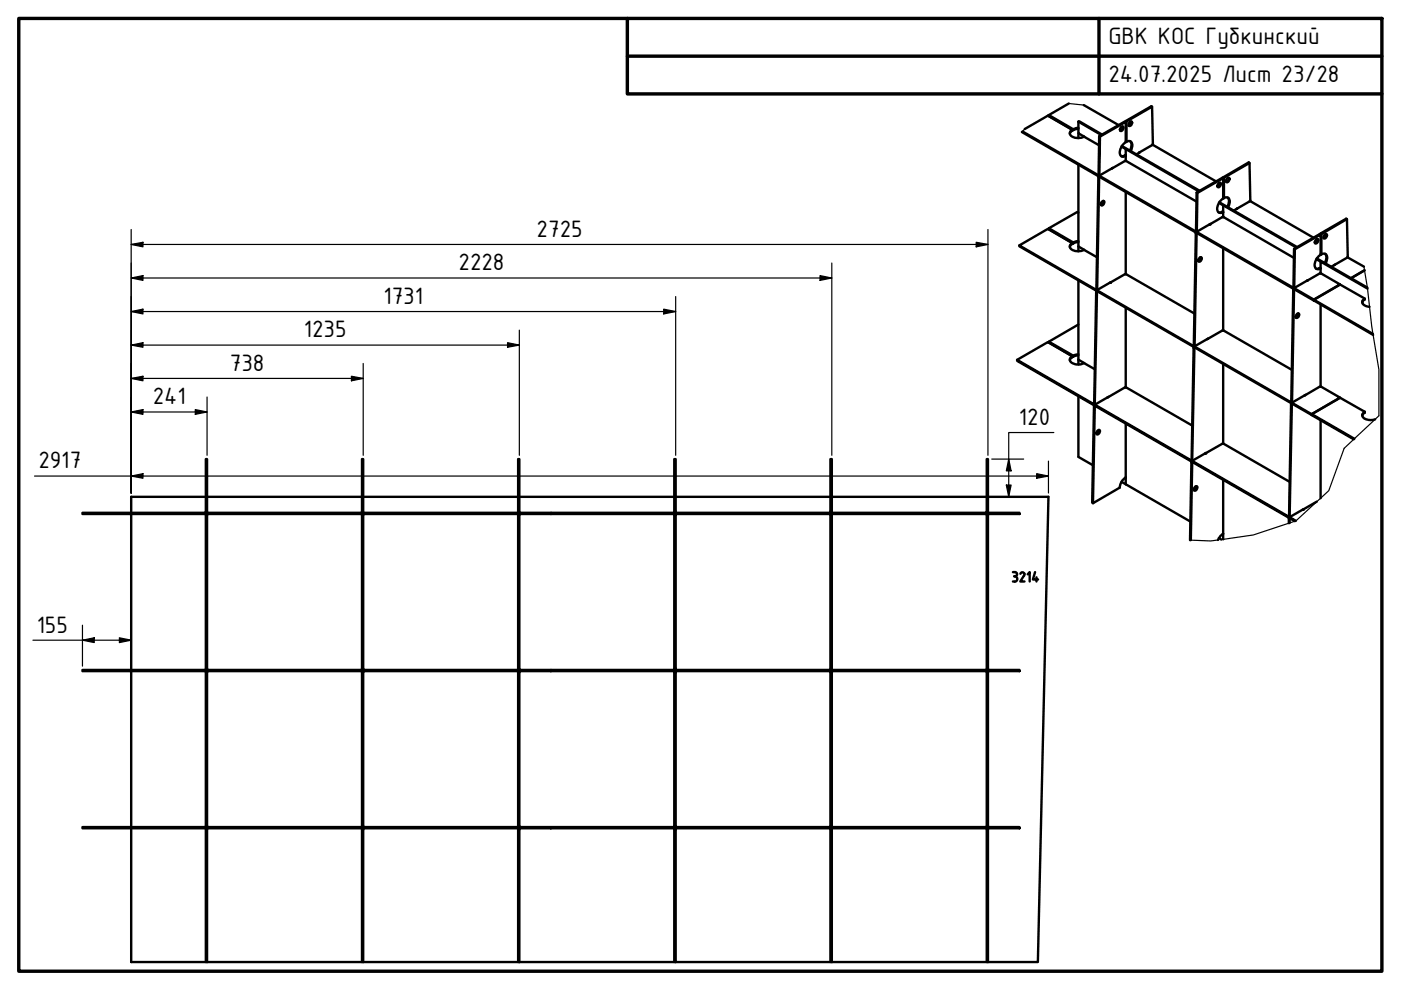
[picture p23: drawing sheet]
<svg xmlns="http://www.w3.org/2000/svg" width="297mm" height="210mm" viewBox="0 0 297 210" stroke-linecap="round" stroke-linejoin="round" font-family="sans-serif">
<defs><g id="words">
<g font-size="5.4">
<text x="235" y="9.4">GBK КОС Губкинский</text>
<text x="235" y="17.4">24.07.2025 Лист 23/28</text>
<text x="113.7" y="50.3">2725</text>
<text x="97.2" y="57.3">2228</text>
<text x="81.3" y="64.4">1731</text>
<text x="64.4" y="71.6">1235</text>
<text x="48.7" y="78.7">738</text>
<text x="32.4" y="85.7">241</text>
<text x="216" y="90.1">120</text>
<text x="8.1" y="99.3">2917</text>
<text x="7.8" y="134.1">155</text>
</g>
</g></defs>
<!-- layer: Visible (ISO) -->
<g fill="none" stroke="#000" stroke-width=".51">
<path d="M216.7 28l61.9 35.7v-.2M216.8 27.9l61.8 35.6 5.5-3.2-4-2.3h-.3l-2.7 1.5M217.3 27.4l4.9-2.9 5.1 3M222.4 24.4l5.1 3v.2M226.6 21.9l-4.2 2.5v.2l5.1 3M227.3 27.5a.81 .81 0 0 0-.5 .9 .81 .81 0 0 0 .8 .7l1.2 .2 1-.3 3.2 1.8M227.3 27.5l-.5 .8M228.6 25.8v2.5l1.3 .7M228.6 25.8l.2-.1 4.9 2.8M228.6 27.3l-1.1 .3M228.6 27.1l-1.1 .3M228.6 25.8l4.9 2.8"/>
<path d="M228.6 28.3v1M228.6 34.9v18.4M229.8 22.3l7.4 4.2M232.9 37.5l-.4 23.8M232.9 37l.3 .2zM232.9 37l.1-8.1 .2 .1-.1 8.1M233 37.4l-.1 .1 .1 .1M233 28.9l5.5-3.1h.2v-.1l5.4-3.2 .2 .1 .1 7.9-.1 .2-2.8 1.7M233 37.6l-.4 23.8M233.1 37.5l-.1 .1M233.2 29l5.5-3.2v4.4a2.2 2.2 0 0 0-1 2.9 .78 .78 0 0 0 1 0M235.8 35.7l2.7-1.6h.3l14.9 8.6"/>
<path d="M236 35.6l-2.8 1.6M237.7 26.9h.1a.33 .33 0 0 1 .4 .1 .33 .33 0 0 1-.1 .5l-.1 .1a.3 .3 0 0 1-.5 .1 .3 .3 0 0 1 0-.5zM237.8 31.1l.9 .5M237.8 26.9l.2 .1M237.9 31l16.4 9.4M238 26.8l-.1 .6-.4 .3M238.5 32.9l-.8 .2M238.5 32.9l.2 .2M238.7 31.6v1.5l-.2-.2M238.7 25.7l.1 .1v4.3l-.1-.1M238.7 31.6l15.5 9M238.7 33.1v1"/>
<path d="M238.8 30.1a.85 .85 0 0 1 1.2 .1 .85 .85 0 0 1 0 1.1l-.3 .7M239.5 25.9a.31 .31 0 0 1 .5-.1 .31 .31 0 0 1-.1 .5 .37 .37 0 0 1-.5 .4 .37 .37 0 0 1 0-.7zM239.6 29.9l.2 .2 .1 .7-.3 1.1M239.8 25.8v.5l-.5 .3M241.6 32.3l-.7 .4M244.3 22.6l-5.5 3.2M244.3 30.7l13.5 7.8M258.4 38.9v-.1a.32 .32 0 0 1 .5 .1 .32 .32 0 0 1-.2 .5l-.1 .2a.33 .33 0 0 1-.5-.1 .33 .33 0 0 1 .1-.5zM258.4 38.8l.3 .2M258.7 38.7l-.2 .7-.4 .2M259.3 37.6l.2 .1v4.3l-.2-.1M260.2 37.8a.33 .33 0 0 1 .5 0 .33 .33 0 0 1-.1 .5l-.2 .2a.31 .31 0 0 1-.4 0 .31 .31 0 0 1 0-.4z"/>
<path d="M260.5 37.7l-.1 .5-.4 .3M264.9 34.6l-5.4 3.1M216.1 52v.2l62 35.8v-.2M222.4 48.4l5.1 3v.2M227.3 51.5a.81 .81 0 0 0-.5 1 .81 .81 0 0 0 .9 .6l1.1 .2 1-.3 2.8 1.5M227.3 51.5l-5.1-3-6.1 3.5 62 35.8 6-3.5-4-2.3h-.3l-3.2 1.8M227.3 51.5l-.5 .8M228.6 52.3l1.3 .7M228.6 51.3l-1.1 .3M228.6 45.1l-.2-.2-6 3.5v.2l5.1 3M228.6 51.1l-1.1 .3M228.6 59.5v17.8"/>
<path d="M233.6 42.8l.1-.1a.32 .32 0 0 1 .5 .1 .32 .32 0 0 1-.2 .4v.2a.35 .35 0 0 1-.6 .1 .35 .35 0 0 1 .1-.6zM233.9 42.6v.6l-.5 .2M235.3 60l3.2-1.9h.3l14.4 8.4M235.5 59.9l-2.8 1.5M238.7 40.7v17.4M253.5 49.5l-.4 23.7M253.5 49.5h.2M253.6 48.9l.2 .2zM253.6 49.3l-.1 .2M253.7 40.8l.2 .1-.2 8.1M253.7 49.5l-.4 23.8M253.8 49.4l-.1 .1"/>
<path d="M253.9 40.9l5.4-3.1v4.3a2.2 2.2 0 0 0-.9 2.9l.5 .1 .4-.1M254.4 54.6a.33 .33 0 0 1 .4 .1 .33 .33 0 0 1-.1 .5l-.2 .2a.31 .31 0 0 1-.5-.1 .31 .31 0 0 1 .1-.4zM254.6 54.5v.5l-.5 .4M256.5 47.6l2.7-1.6h.2l14.9 8.7M256.6 47.5l-2.8 1.6M258.4 43l.9 .5M258.5 42.9l16.5 9.5M259.2 44.9l-.8 .1M259.2 44.9l.1 .1M259.3 43.5v1.5l-.1-.1M259.3 45v1M259.3 52.6v17.5"/>
<path d="M259.3 43.5l15.5 9M259.5 42a.8 .8 0 0 1 1.1 0 .8 .8 0 0 1 .1 1.1l-.3 .9M260.3 41.9l.2 .3 .1 .6-.4 1M262.2 44.3l2.8-1.6 .1-.2-.2-7.9-.1-.2-5.5 3.2v.2l-.1-.1-5.5 3.1-.1 8.1M262.3 44.2l-.7 .4M265 42.6l13.5 7.8M274.4 52.8h.1l-.1 8.1M274.5 52.8l5.5-3.1v4.3a2.2 2.2 0 0 0-1 3l.6 .1 .4-.2M277.3 59.5l-2.8 1.5M279.1 50.7a.33 .33 0 0 1 .5 .2 .33 .33 0 0 1-.2 .4l-.2 .2a.32 .32 0 0 1-.5-.1 .32 .32 0 0 1 .2-.4zM279.1 55l.9 .5M279.1 50.7l.3 .2"/>
<path d="M279.2 54.8l10.7 6.2M279.3 50.6l-.1 .7-.4 .2M279.8 56.8l.2 .1v-1.4l9.9 5.7M279.8 56.8l-.8 .2M279.8 56.8l.2 .1M280 49.5l.2 .1v4.3l-.2-.1M280 56.9v1.1M280.2 53.9a.79 .79 0 0 1 1 0 .79 .79 0 0 1 .1 1.1l-.2 .9M280.9 53.8l.2 .3 .1 .6-.3 1.1M280.9 49.7a.33 .33 0 0 1 .5 .1 .33 .33 0 0 1-.2 .5l-.2 .2a.31 .31 0 0 1-.4-.1 .31 .31 0 0 1 .1-.4zM281.1 49.6v.5l-.5 .4M282.8 56.2l2.8-1.6 .2-.2-.2-7.9-.2-.1-5.4 3.1v.2l-.2-.1-5.4 3.2-.2 8"/>
<path d="M283 56.1l-.8 .5M285.6 46.5l-5.4 3.1M285.7 54.5l3.5 2M289.3 57.3l-2.8 1.7M289.3 57.3l-2.9 1.7M215.6 76.3l6.6-3.8 5.1 3v.2l-.5 .6M222.4 72.4l5.1 3v.2M227.3 75.5a.81 .81 0 0 0-.5 1 .81 .81 0 0 0 .9 .6l1.3 .2 .8-.3 2.3 1.3M228.6 76.3l1.3 .7M228.6 75.3l-1.1 .3M228.6 68.8l-6.2 3.6v.2l5.1 3M228.6 75.1l-1.1 .3"/>
<path d="M232.4 61.8l-.4 23.8M232.5 61.7l-.1 .1 .2 .1M232.6 61.9l-.5 23.8M232.6 61.4l-.1-.1 .2 .1M232.6 61.4h.1M232.7 61.8l-.1 .1M238.7 65.2v16.9M253.1 73.8l-.5 23.7 .2 .1M253.1 73.8h.1M253.1 73.2l.3 .2M253.1 73.2l.2 .1M253.2 73.6l-.1 .2"/>
<path d="M253.2 73.8l-.4 23.8M253.3 73.3l.1 .1M253.3 73.7l-.1 .1M256 71.9l3.2-1.8h.2l14.5 8.3M256 71.9h.1M256.2 71.8l-2.8 1.6M259.3 77.2v16.9M274.2 61.4l-.4 23.7 .1 .1M274.2 61.4l.2 .1M274.2 60.8l.3 .2zM274.3 61.3l-.1 .1M274.4 61.5l-.5 23.7"/>
<path d="M274.4 61.4v.1M275 66.5a.33 .33 0 0 1 .5 .2 .33 .33 0 0 1-.2 .4l-.2 .2a.29 .29 0 0 1-.4 0 .29 .29 0 0 1 .1-.4zM275.3 66.4l-.1 .6-.5 .3M278.6 63.6l5.5-3.3 5.2 3v.2l-.3 .3-.2 .3M278.6 63.7h.1M280 64.5v17.5M284.1 60.3h.1M289.3 63.3a.87 .87 0 0 0-.4 1 .87 .87 0 0 0 .9 .7h.6M291.1 70.8l-12.5-7.2v.1l12.5 7.3M228.6 84v12.9l3.1 1.8M231.9 86.1l-.3 20.5 .1 .1M232 86l-.1 .1 .2 .1"/>
<path d="M232.1 85.7l-.1-.1 .2 .1M232.1 86.2l-.4 20.5 5.7-3.3 .5-1.4 .8-.8M232.1 85.7h.1M232.2 86.1l-.1 .1M232.7 91.3a.33 .33 0 0 1 .5 0 .33 .33 0 0 1-.1 .5l-.1 .2a.31 .31 0 0 1-.5 0 .31 .31 0 0 1 0-.5zM233 91.2l-.1 .6-.4 .2M234.9 84.3l3.6-2.2h.3l14 8.1M235 84.1l-2.8 1.6M238.7 89.8v12.9M252.6 98l-.3 16.5M252.6 98l.2 .1M252.7 97.9l-.1 .1"/>
<path d="M252.7 97.6h.2M252.8 98.1l-.3 16.4M252.8 97.6h.1M252.9 98l-.1 .1M255.5 96.2l3.7-2.1h.2l14 8.1M255.7 96.1l-2.8 1.5M273.7 85.7l-.4 23.7M273.7 85.7l.2 .1M273.8 85.5l-.1 .2M273.9 85.2l.1 .1M273.9 85.8l-.5 23.7M274 85.7l-.1 .1"/>
<path d="M276.8 83.7l-2.8 1.6M278.1 88h.1M280 89.1v16.5M284.1 84.3h.1M287.1 93l-9-5.2v.2l8.9 5.1M289.3 87.3a.84 .84 0 0 0-.4 .9 .84 .84 0 0 0 .7 .7l1 .2 .9-.2M289.3 87.3l-5.2-3-6 3.5M289.3 87.3v.2l-.3 .3-.2 .4M17.5 108.7h99.3v.3h-99.3zM27.8 109v33M43.6 108.5h.3v.2h-.3zM43.6 108.5v-11.2h.3v11.2"/>
<path d="M43.6 105.3h-15.8v3.4M43.6 108.7h.1M43.6 109h.1M43.6 109.2v32.6M43.9 109h-.3v.2h.3M43.9 105.3h32.9M43.9 108.7h.1M43.9 109v33M76.8 108.5h.2v.2h-.2zM76.8 108.5v-11.2h.2v11.2M76.8 108.7h.1M76.8 109h.1"/>
<path d="M76.8 109.2v32.6M77 109h-.2v.2h.2M77 105.3h32.9M77 108.7h.1M77 109v33M109.9 108.5h.2v.2h-.2zM109.9 108.5v-11.2h.2v11.2M109.9 108.7h.1M109.9 109h.1M109.9 109.2v32.6M110.1 109h-.2v.2h.2M110.1 105.3h32.9"/>
<path d="M110.1 108.7h.1M110.1 109v33M116.8 108.7h99.4v.3h-99.4zM143 108.5h.3v.2h-.3zM143 108.5v-11.2h.3v11.2M143 108.7h.1M143 109h.1M143 109.2v32.6M143.3 109h-.3v.2h.3M143.3 105.3h32.8M143.3 108.7h.1M143.3 109v33"/>
<path d="M176.1 108.5h.3v.2h-.3zM176.1 108.5v-11.2h.3v11.2M176.1 108.7h.1M176.1 109h.1M176.1 109.2v32.6M176.4 109h-.3v.2h.3M176.4 105.3h32.8M176.4 108.7h.1M176.4 109v33M209.2 108.5h.3v.2h-.3zM209.2 108.5v-11.2h.3v11.2M209.2 108.7h.1"/>
<path d="M209.2 109h.1M209.2 109.2v32.6M209.5 105.3h12.8l-2.3 98.7h-10.5M209.5 109h-.3v.2h.3M209.5 108.7h.1M209.5 109v33M237.8 102.2l.9 .5M238.7 102.7l13.7 7.9M253.4 103.1a.33 .33 0 0 1 .5 .2 .33 .33 0 0 1-.2 .4l-.2 .3a.31 .31 0 0 1-.4-.1 .31 .31 0 0 1 .1-.4zM253.7 103.1v.4l-.5 .4M258.4 114.1l.6 .3M259.3 113.2l-.6 .4-.5 .9"/>
<path d="M259.3 101.7v12.7M273.3 110v.9M273.3 110h.1M273.3 109.4l.3 .2M273.3 109.8v.2M273.4 110v.9M273.5 109.9l-.1 .1M274.7 110.4l-59.1-34.1v.2l58.9 34M276.4 108l-2.8 1.6M279.2 106.4l-3 1.7M214.8 121.3h.4a.44 .44 0 0 1 .4 .4 .44 .44 0 0 1-.4 .5M214.8 123.3h.3"/>
<path d="M215 122.2a.58 .58 0 0 1 .7 .5 .58 .58 0 0 1-.6 .6M216.3 121.7a.45 .45 0 0 1 .7-.3 .45 .45 0 0 1 .1 .7M217.1 122.1l-.8 1.2h.9M217.9 121.8l.4-.5v2M219.5 121.3l-.5 1.6h.8v.4M219.8 122.4v.5h.3M17.5 142h99.3v.3h-99.3zM27.8 142.3v33.1M43.6 142h.1M43.6 142.3h.1M43.6 142.6v32.5M43.9 141.8h-.3v.2h.3"/>
<path d="M43.9 142.6h-.3v-.3h.3v33.1l-.3-.1v-.2h.3M76.8 142h.1M76.8 142.3h.1M76.8 142.6v32.5M77 141.8h-.2v.2h.2M77 142.6h-.2v-.3h.2v33.1l-.2-.1v-.2h.2M109.9 142h.1M109.9 142.3h.1M109.9 142.6v32.5M110.1 141.8h-.2v.2h.2M110.1 142.6h-.2v-.3h.2v33.1l-.2-.1v-.2h.2M116.8 142h99.4v.3h-99.4z"/>
<path d="M143 142h.1M143 142.3h.1M143 142.6v32.5M143.3 141.8h-.3v.2h.3M143.3 142.6h-.3v-.3h.3v33.1l-.3-.1v-.2h.3M176.1 142h.1M176.1 142.3h.1M176.1 142.6v32.5M176.4 141.8h-.3v.2h.3M176.4 142.6h-.3v-.3h.3v33.1l-.3-.1v-.2h.3M209.2 142h.1M209.2 142.3h.1"/>
<path d="M209.2 142.6v32.5M209.5 141.8h-.3v.2h.3M209.5 142.6h-.3v-.3h.3v33.1l-.3-.1v-.2h.3M17.5 175.4h99.3v.2h-99.3zM27.8 175.6v28.4h15.8M43.6 175.9v28.1h.3M43.6 175.3v.1M43.6 175.6v.1M43.9 175.7h-.3v.2h.3M43.9 175.6v28.4M76.8 175.9v28.1h.2M76.8 175.3v.1"/>
<path d="M76.8 175.6v.1M77 175.7h-.2v.2h.2M77 175.6v28.4M109.9 175.9v28.1h.2M109.9 175.3v.1M109.9 175.6v.1M110.1 175.7h-.2v.2h.2M110.1 175.6v28.4M116.8 175.4h99.4v.2h-99.4zM143 175.9v28.1h.3M143 175.3v.1M143 175.6v.1"/>
<path d="M143.3 175.7h-.3v.2h.3M143.3 175.6v28.4M176.1 175.9v28.1h.3M176.1 175.3v.1M176.1 175.6v.1M176.4 175.7h-.3v.2h.3M176.4 175.6v28.4M209.2 175.9v28.1h.3M209.2 175.3v.1M209.2 175.6v.1M209.5 175.7h-.3v.2h.3M209.5 175.6v28.4"/>
<path d="M43.9 204h32.9M77 204h32.9M110.1 204h32.9M143.3 204h32.8M176.4 204h32.8"/>
</g>
<!-- layer: Break Line (ISO) -->
<path d="M217.3 27.4l-.6 .6M226.6 21.9l3.2 .4M289.2 56.5l.7 4.7 .9 7.9 1.6 9.3v9.8l-7.4 6.9-3.3 8.9-6.9 6.4-9.1 3-6.7 1M258.2 114.5l-1.5 .2-4.4-.2" fill="none" stroke="#000" stroke-width=".25"/>
<!-- layer: Visible (ISO) -->
<g fill="#000">
<circle cx="235.3" cy="60" r=".25"/>
<circle cx="256.5" cy="47.6" r=".25"/>
<circle cx="255.5" cy="96.2" r=".25"/>
<circle cx="276.2" cy="108.1" r=".25"/>
</g>
<!-- layer: Border (ISO) -->
<path d="M4 3.9h289v202h-289zM133 3.9v16h160M133 11.9h160M233 3.9v16" fill="none" stroke="#000" stroke-width=".72"/>
<!-- layer: Dimension (ISO) -->
<g fill="none" stroke="#000" stroke-width=".25">
<path d="M27.8 58.9l2.5-.5v1.1zM27.8 51.8l2.5-.4v.9zM27.8 48.7v55.8M27.8 58.9h148.6M27.8 51.8h181.7M173.9 58.4l2.5 .5-2.5 .6zM176.4 55.8v40.7M207 51.4l2.5 .4-2.5 .5zM209.5 48.7v47.8M27.8 73.2l2.5-.5v.9zM27.8 66.1l2.5-.6v1.1zM27.8 73.2h82.3"/>
<path d="M27.8 66.1h115.5M74.5 79.8l2.5 .4-2.5 .5zM77 77.1v19.4M107.6 72.7l2.5 .5-2.5 .4zM110.1 70v26.5M140.7 65.5l2.6 .6-2.6 .5zM143.3 62.9v33.6M27.8 87.3l2.5-.5v1.1zM27.8 80.2l2.5-.4v.9zM27.8 87.3h16.1M27.8 80.2h49.2M41.4 86.8l2.5 .5-2.5 .6z"/>
<path d="M43.9 84.2v12.3M210.3 97.3h6.7M213.9 97.3l.5 2.5h-1zM222.3 97.8v6.7M223.4 91.7h-9.5v13.6M7.3 100.9h215M27.8 100.9l2.5-.5v1zM213.4 102.8h1l-.5 2.5zM219.8 100.4l2.5 .5-2.5 .5zM7 135.7h20.8M17.5 135.7l2.5-.5v1zM17.5 132.6v8.6"/>
<path d="M25.3 135.2l2.5 .5-2.5 .5zM27.8 142.8v22.6"/>
</g>
<g fill="#000">
<path d="M27.8 58.9l2.5-.5v1.1zM27.8 51.8l2.5-.4v.9zM173.9 58.4l2.5 .5-2.5 .6zM207 51.4l2.5 .4-2.5 .5zM27.8 80.2l2.5-.4v.9zM27.8 73.2l2.5-.5v.9zM27.8 66.1l2.5-.6v1.1zM107.6 72.7l2.5 .5-2.5 .4zM140.7 65.5l2.6 .6-2.6 .5zM27.8 87.3l2.5-.5v1.1zM41.4 86.8l2.5 .5-2.5 .6zM74.5 79.8l2.5 .4-2.5 .5z"/>
<path d="M213.9 97.3l.5 2.5h-1zM27.8 100.9l2.5-.5v1zM213.4 102.8h1l-.5 2.5zM219.8 100.4l2.5 .5-2.5 .5zM17.5 135.7l2.5-.5v1zM25.3 135.2l2.5 .5-2.5 .5z"/>
</g>
<use href="#words"/>
</svg>
